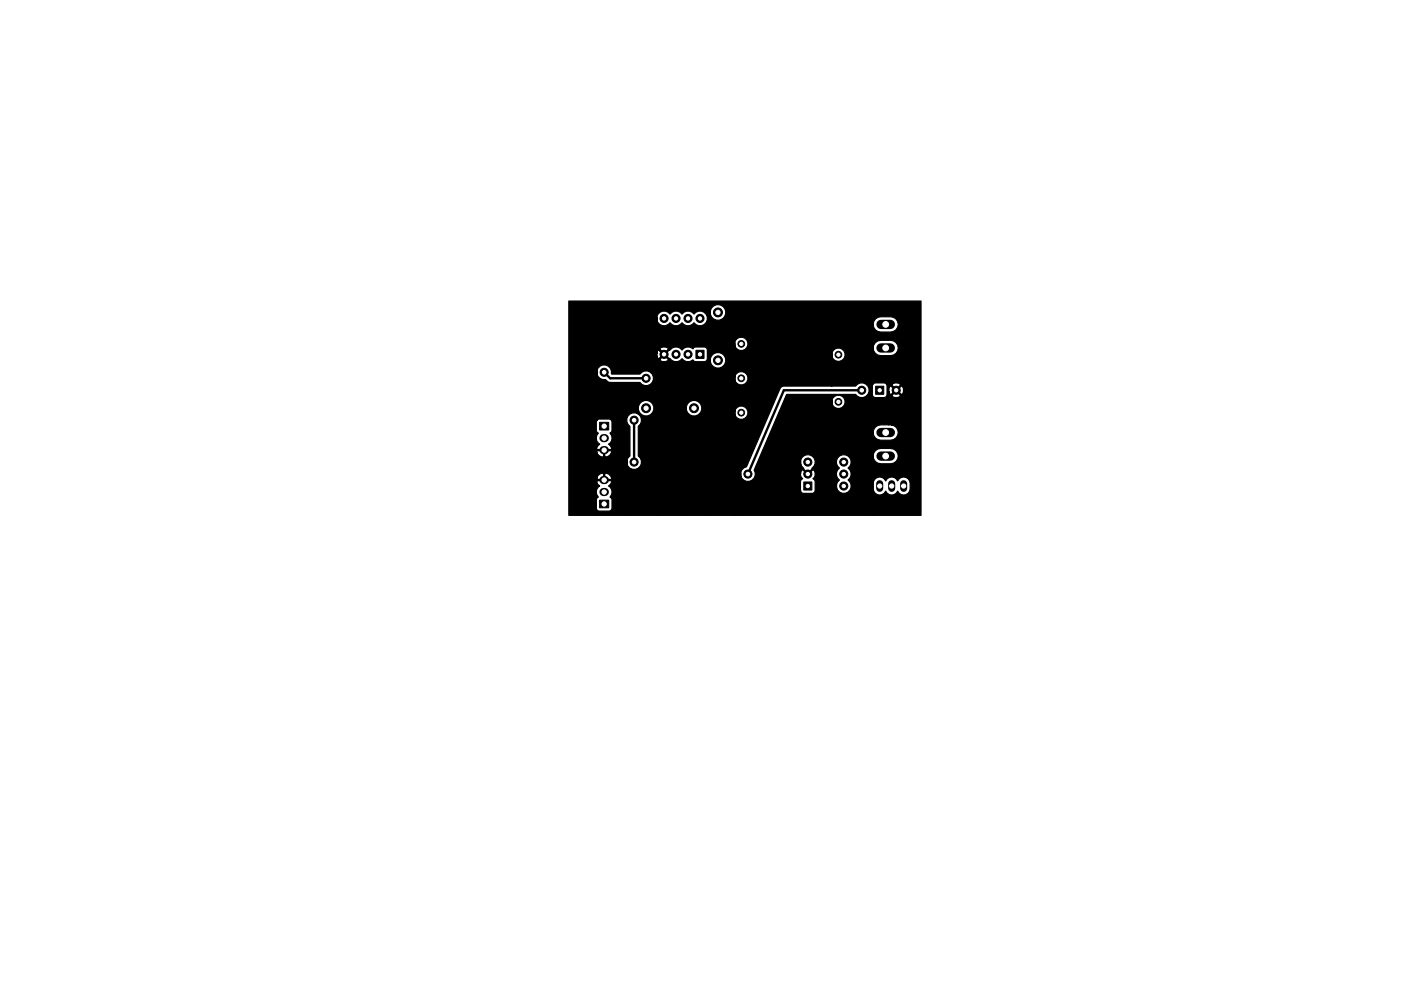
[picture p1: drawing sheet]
<svg xmlns="http://www.w3.org/2000/svg" width="297mm" height="210mm" viewBox="0 0 297 210" stroke-linecap="round" stroke-linejoin="round" font-family="sans-serif">
<g fill="#000" stroke="#000" stroke-width=".21">
<path d="M147.6 74.3h1.7v1.7h-1.7zM127.1 89.6h2v1.6h-2zM185.7 81.9h1.7v1.8h-1.7zM127.1 106.1h2v1.6h-2zM170.4 102.3h1.7v1.7h-1.7z"/>
<circle cx="128.1" cy="79" r=".86"/>
<circle cx="140.8" cy="75.2" r=".86"/>
<circle cx="140.8" cy="67.6" r=".86"/>
<circle cx="143.3" cy="75.2" r=".86"/>
<circle cx="143.3" cy="67.6" r=".86"/>
<circle cx="145.9" cy="67.6" r=".86"/>
<circle cx="145.9" cy="75.2" r=".86"/>
<circle cx="148.4" cy="67.6" r=".86"/>
<circle cx="152.2" cy="66.3" r=".95"/>
<circle cx="152.2" cy="76.4" r=".95"/>
<circle cx="157.2" cy="73" r=".71"/>
<circle cx="177.8" cy="75.3" r=".71"/>
<circle cx="134.4" cy="89.1" r=".86"/>
<circle cx="134.4" cy="98" r=".86"/>
<circle cx="137" cy="80.3" r=".86"/>
<circle cx="137" cy="86.6" r=".95"/>
<circle cx="147.1" cy="86.6" r=".95"/>
<circle cx="157.2" cy="87.6" r=".71"/>
<circle cx="157.2" cy="80.3" r=".71"/>
<circle cx="171.3" cy="98" r=".86"/>
<circle cx="177.8" cy="85.3" r=".71"/>
<circle cx="178.9" cy="98" r=".86"/>
<circle cx="182.7" cy="82.8" r=".86"/>
<circle cx="190" cy="82.8" r=".86"/>
<circle cx="158.6" cy="100.6" r=".86"/>
<circle cx="171.3" cy="100.6" r=".86"/>
<circle cx="178.9" cy="100.6" r=".86"/>
<circle cx="178.9" cy="103.1" r=".86"/>
</g>
<path d="M127.9 93h.3M127.9 95.5h.3M127.9 104.4h.3M127.9 101.8h.3" fill="none" stroke="#000" stroke-width="1.7"/>
<path d="M186.8 68.8h2M186.8 73.8h2M186.8 96.8h2M186.8 91.8h2" fill="none" stroke="#000" stroke-width="2"/>
<path d="M186.5 102.6v1M189.1 102.6v1M191.6 102.6v1" fill="none" stroke="#000" stroke-width="1.5"/>
<path d="M128.1 79l1.3 1.3h7.6M134.4 89.1v8.9M182.7 82.8h-16.5l-7.6 17.8" fill="none" stroke="#000" stroke-width=".5"/>
<path d="M120.6 63.9h74.7v45.4h-10.2v-5.6a1.38 1.38 0 0 0 1.1 1.3 1.38 1.38 0 0 0 1.6-.8 1.38 1.38 0 0 0 1.3 .8 1.38 1.38 0 0 0 1.2-.8 1.38 1.38 0 0 0 1.6 .8 1.38 1.38 0 0 0 1.1-1.3 1.9 1.9 0 0 0-.9-2.4 1.38 1.38 0 0 0-1.8 .7 1.38 1.38 0 0 0-1.2-.8 1.38 1.38 0 0 0-1.3 .8 1.38 1.38 0 0 0-1.6-.8 1.38 1.38 0 0 0-1.1 1.4v6.7v-12.5a1.63 1.63 0 0 0 1.6 1.6l2.7-.1a1.63 1.63 0 0 0 1-1.8 1.63 1.63 0 0 0-1.6-1.4l-2.7 .2-.5 .3-.4 .5-.1 .7v-5a1.63 1.63 0 0 0 1.6 1.6l2.7-.1a1.6 1.6 0 0 0 1-1.7 1.6 1.6 0 0 0-1.3-1.4v-6.3l.1 .2a1.21 1.21 0 0 0 1.7-.2l-.7-.7v-.4l.9 .9 .3-.1a1.21 1.21 0 0 0-.3-1.7l-.9 .9v.4l-.2-.2-.9 .9v6.3l-.6-.1v-7.1l.2 .6 .2 .1 .9-.9-.7-.7v-.4l.9 .9 .9-.9-.1-.2a1.2 1.2 0 0 0-1.7 .2v.4l-.2-.2-.2 .1-.2 .4v7.7l-2.4 .2-.5 .3-.4 .5-.1 .7v17.5h-.1v-25.6l.4 .6 2 .1a.65 .65 0 0 0 .7-.7v-1.8l-.2-.5-.5-.2h-1.8l-.5 .3v-7.7a1.63 1.63 0 0 0 1.6 1.7l2.7-.2a1.63 1.63 0 0 0 1-1.8 1.63 1.63 0 0 0-1.6-1.3l-2.7 .1-.5 .4-.4 .5-.1 .6v-5a1.63 1.63 0 0 0 1.6 1.7l2.7-.2a1.63 1.63 0 0 0 1-1.8 1.63 1.63 0 0 0-1.6-1.3l-2.7 .1-.5 .4-.4 .5-.1 .6v12.7l-.1 .4v27.4h-7.7v-6.5v.6a1.57 1.57 0 0 0 2.4 1 1.57 1.57 0 0 0 .1-2.6 1.55 1.55 0 0 0 0-2.5 1.57 1.57 0 0 0 .3-2.3 1.57 1.57 0 0 0-2.4 0 1.57 1.57 0 0 0 .3 2.3 1.55 1.55 0 0 0 0 2.5l-.4 .4-.3 .6v6.5h-.9v-24.3v.5a1.42 1.42 0 0 0 2.2 .9 1.42 1.42 0 0 0 0-2.3 1.42 1.42 0 0 0-2.2 .9v24.3h-6.7v-5.3l.4 .6 2.1 .1a.65 .65 0 0 0 .6-.7v-1.8l-.4-.7a1.06 1.06 0 0 0 0-1.8l-1.1 1.1-1.1-1.1-.3 .1-.2 .8v-2.9v.6l.3 .6 1.3 1.5 .9-.9-.1-.2a1.58 1.58 0 0 0 0-2.6 1.58 1.58 0 0 0-2.4 1v3.1l.2 .6 .3 .1-.5 .7v7.1h-12.7v-9a1.57 1.57 0 0 0 1.9 1.8 1.57 1.57 0 0 0 1-2.4l6.9-16h14.6a1.57 1.57 0 0 0 2.3 .3 1.57 1.57 0 0 0 0-2.4 1.57 1.57 0 0 0-2.3 .3h-5v-6.9a1.42 1.42 0 0 0 1.6 1.7 1.42 1.42 0 0 0 .9-2.2 1.42 1.42 0 0 0-2.3 0l-.2 .5v6.9h-10.2l-.6 .3-7.3 16.8a1.57 1.57 0 0 0-1.3 1.3v9h-1.2v-22v.5a1.42 1.42 0 0 0 2.2 .9 1.42 1.42 0 0 0 0-2.3 1.42 1.42 0 0 0-2.2 .9v-7.3v.5a1.42 1.42 0 0 0 2.2 .9 1.42 1.42 0 0 0 0-2.3 1.42 1.42 0 0 0-2.2 .9v-7.3v.5a1.42 1.42 0 0 0 2.2 .9 1.42 1.42 0 0 0 0-2.3 1.42 1.42 0 0 0-2.2 .9v36.6h-5.2v-33.2v.7a1.67 1.67 0 0 0 2.5 1 1.67 1.67 0 0 0 0-2.7 1.67 1.67 0 0 0-2.5 1v-10.1v.6a1.67 1.67 0 0 0 2.5 1.1 1.67 1.67 0 0 0 0-2.8 1.67 1.67 0 0 0-2.5 1.1v43.3h-5.1v-23a1.67 1.67 0 0 0 2 1.9 1.67 1.67 0 0 0 1-2.5 1.67 1.67 0 0 0-2.7 0l-.3 .6v23h-5.6v-33a1.06 1.06 0 0 0 1.8 0l-.7-.8v-.3l.9 .9 .1-.1a1.56 1.56 0 0 0 2.6 .1 1.52 1.52 0 0 0 2.3 .2l.6 .4h2.1l.4-.6v-1.8a.65 .65 0 0 0-.7-.7h-1.8l-.6 .4a1.51 1.51 0 0 0-2.3 .3 1.56 1.56 0 0 0-2.6 0h-.1l-.9 .9v.3l-.2-.1-.9 .9v33h-.7v-33.9l.2 .6 .3 .1 .9-.9-.7-.7v-.4l.9 .9 .9-.9-.1-.3a1.2 1.2 0 0 0-1.7 .3v.4l-.2-.2-.3 .1-.2 .8v-7.9a1.57 1.57 0 0 0 1 1.7 1.57 1.57 0 0 0 1.9-.5 1.55 1.55 0 0 0 2.5 0 1.55 1.55 0 0 0 2.5 0 1.57 1.57 0 0 0 2.4 .2 1.57 1.57 0 0 0 0-2.3 1.57 1.57 0 0 0-2.4 .2 1.55 1.55 0 0 0-2.5 0 1.55 1.55 0 0 0-2.5 0 1.57 1.57 0 0 0-1.6-.6 1.57 1.57 0 0 0-1.3 1.3v42h-6.3v-11.6v.6a1.57 1.57 0 0 0 2.4 1.1 1.57 1.57 0 0 0 0-2.7v-6.3l.5-.4a1.56 1.56 0 0 0-.5-2.1v-1.6v.6a1.67 1.67 0 0 0 2.6 1.1 1.67 1.67 0 0 0 0-2.8 1.67 1.67 0 0 0-2.6 1.1v1.5a1.57 1.57 0 0 0-2.2 .5 1.57 1.57 0 0 0 .5 2.1v6.3l-.5 .5-.2 .5v11.6h-6.5v-4.9l.1 .6 .4 .5-.3 .1-.2 .5v1.7a.65 .65 0 0 0 .7 .6h2l.5-.2 .2-.4v-1.7l-.2-.5-.3-.1a1.46 1.46 0 0 0-.3-2.4l.4-.3 .3-.6-.1-.2h-1.4v-.3h1.4l.1-.2a1.49 1.49 0 0 0-1.2-1.1l-.3 .1v-3.7a1.05 1.05 0 0 0 1.4-1.2h-1.4v6.4h-1.6l-.1 .2v-.7l.1 .2h1.4v-1.2a1.16 1.16 0 0 0-1.5 1v-5.6a1.16 1.16 0 0 0 1.5 .9v-1.2h-1.4l-.1 .3v5.6a1.48 1.48 0 0 0 .7 1.6l-.7 .7-.1 .6v-11.4l.1 .5 .7 .7-.5 .4-.2 .5 .1 .3h3l.1-.3-.3-.5-.4-.4a1.46 1.46 0 0 0 .3-2.3l.3-.2 .2-.4v-1.7l-.2-.5-.5-.2h-2l-.6 .3v-10.5a1.57 1.57 0 0 0 1.9 1.8l.6 .6h.4h6.3l.4 .5a1.57 1.57 0 0 0 2.2-.5 1.57 1.57 0 0 0-.4-2.1 1.57 1.57 0 0 0-2.2 .4l-6.1-.1a1.57 1.57 0 0 0-1.2-1.9 1.57 1.57 0 0 0-1.9 1.3l-.1 12.6 .2 .4 .3 .2-.4 .5-.1 .6v16.3h-5.8z" fill="#000" stroke="#000" stroke-width=".25"/>
<g fill="#fff" stroke="#fff" stroke-width=".21">
<circle cx="182.7" cy="82.8" r=".38"/>
<circle cx="158.6" cy="100.6" r=".38"/>
<circle cx="128.1" cy="79" r=".38"/>
<circle cx="137" cy="80.3" r=".38"/>
<circle cx="134.4" cy="89.1" r=".38"/>
<circle cx="134.4" cy="98" r=".38"/>
<circle cx="128.1" cy="90.4" r=".46"/>
<circle cx="128.1" cy="93" r=".46"/>
<circle cx="128.1" cy="95.5" r=".46"/>
<circle cx="147.1" cy="86.6" r=".45"/>
<circle cx="137" cy="86.6" r=".45"/>
<circle cx="187.8" cy="96.8" r=".61"/>
<circle cx="187.8" cy="91.8" r=".61"/>
<circle cx="187.8" cy="68.8" r=".61"/>
<circle cx="187.8" cy="73.8" r=".61"/>
<circle cx="128.1" cy="106.9" r=".46"/>
<circle cx="128.1" cy="104.4" r=".46"/>
<circle cx="128.1" cy="101.8" r=".46"/>
<circle cx="152.2" cy="66.3" r=".45"/>
<circle cx="152.2" cy="76.4" r=".45"/>
<circle cx="189.1" cy="103.1" r=".45"/>
<circle cx="191.6" cy="103.1" r=".45"/>
<circle cx="186.5" cy="103.1" r=".45"/>
<circle cx="177.8" cy="85.3" r=".35"/>
<circle cx="177.8" cy="75.3" r=".35"/>
<circle cx="157.2" cy="73" r=".35"/>
<circle cx="157.2" cy="80.3" r=".35"/>
<circle cx="157.2" cy="87.6" r=".35"/>
<circle cx="190" cy="82.8" r=".35"/>
<circle cx="186.5" cy="82.8" r=".35"/>
<circle cx="171.3" cy="103.1" r=".36"/>
<circle cx="171.3" cy="100.6" r=".36"/>
<circle cx="171.3" cy="98" r=".36"/>
<circle cx="178.9" cy="98" r=".36"/>
<circle cx="178.9" cy="100.6" r=".36"/>
<circle cx="178.9" cy="103.1" r=".36"/>
<circle cx="148.4" cy="75.2" r=".36"/>
<circle cx="145.9" cy="75.2" r=".36"/>
<circle cx="143.3" cy="75.2" r=".36"/>
<circle cx="140.8" cy="75.2" r=".36"/>
<circle cx="140.8" cy="67.6" r=".36"/>
<circle cx="143.3" cy="67.6" r=".36"/>
<circle cx="145.9" cy="67.6" r=".36"/>
<circle cx="148.4" cy="67.6" r=".36"/>
</g>
</svg>
